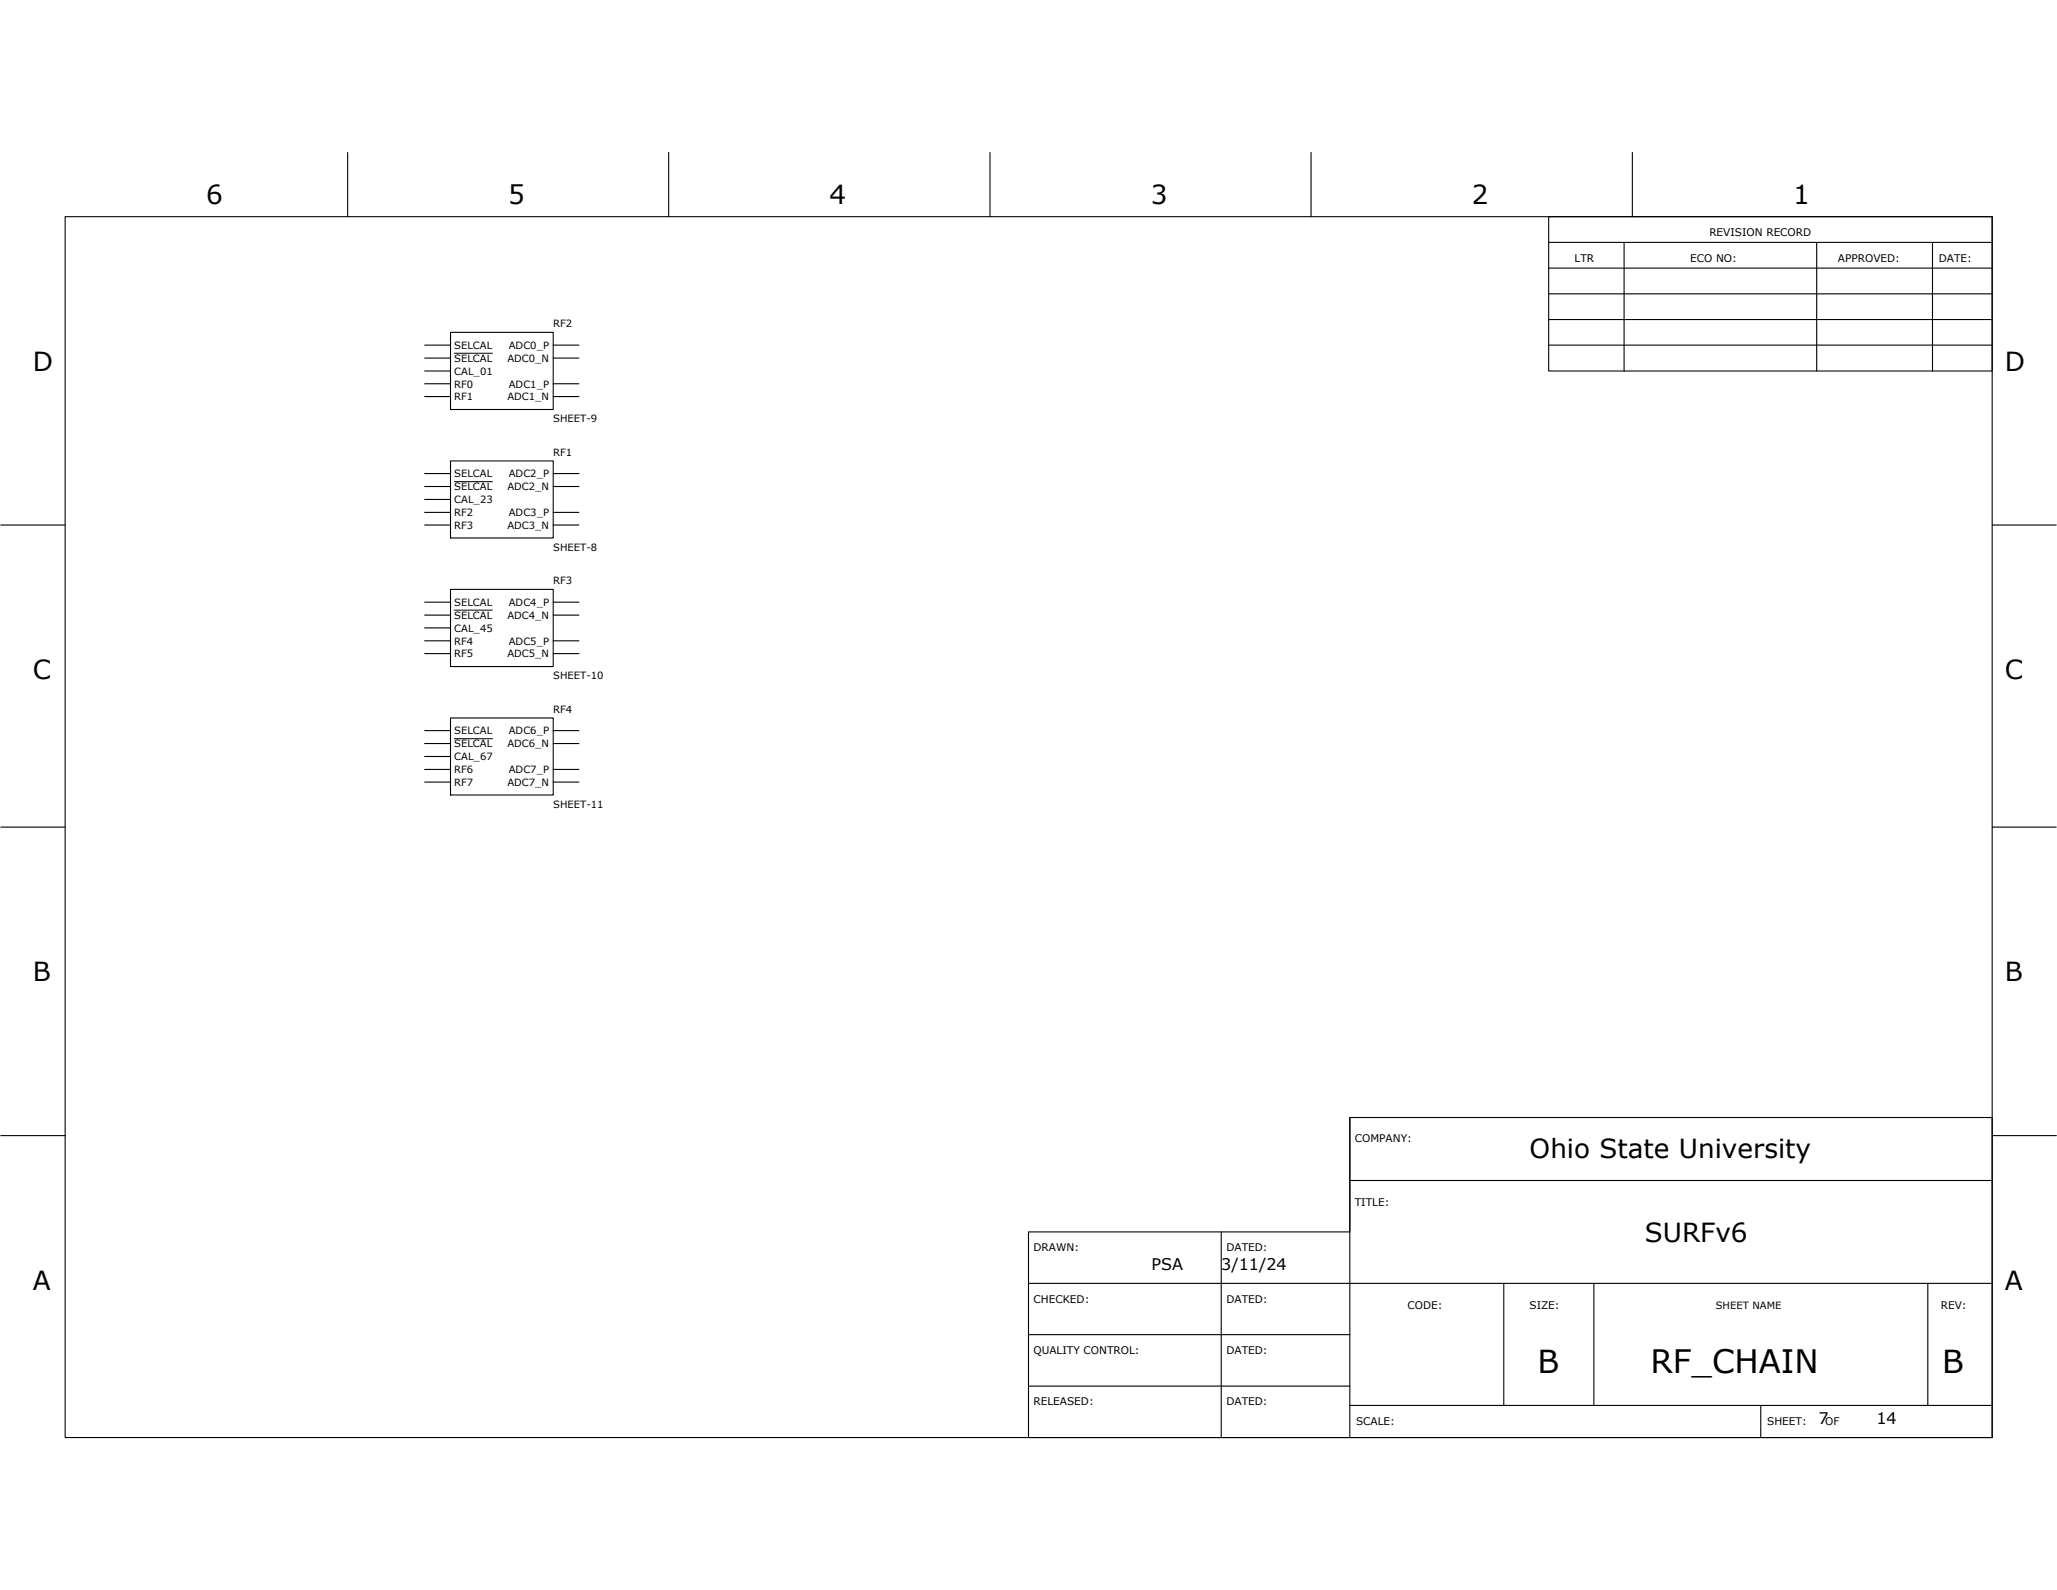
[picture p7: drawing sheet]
<svg xmlns="http://www.w3.org/2000/svg" width="279mm" height="216mm" viewBox="0 0 279 216" stroke-linecap="round" stroke-linejoin="round" font-family="sans-serif">
<defs><g id="words">
<text font-size="4.4" x="224.2" y="186.4">RF_CHAIN</text>
<g font-size="4.3">
<text x="208.9" y="186.4">B</text>
<text x="263.8" y="186.4">B</text>
</g>
<g font-size="3.6">
<text x="28" y="27.7">6</text>
<text x="69" y="27.7">5</text>
<text x="112.6" y="27.7">4</text>
<text x="156.3" y="27.7">3</text>
<text x="199.9" y="27.7">2</text>
<text x="243.5" y="27.7">1</text>
<text x="4.5" y="50.4">D</text>
<text x="272.3" y="50.4">D</text>
<text x="4.5" y="92.2">C</text>
<text x="272.3" y="92.2">C</text>
<text x="4.5" y="133.2">B</text>
<text x="272.3" y="133.2">B</text>
<text x="207.8" y="157.3">Ohio State University</text>
<text x="223.4" y="168.6">SURFv6</text>
<text x="4.5" y="175.1">A</text>
<text x="272.3" y="175.1">A</text>
</g>
<g font-size="2.2">
<text x="156.4" y="172.5">PSA</text>
<text x="165.9" y="172.5">3/11/24</text>
<text x="247" y="193.4">7</text>
<text x="254.9" y="193.4">14</text>
</g>
<g font-size="1.4">
<text x="213.9" y="35.5">LTR</text>
<text x="229.6" y="35.5">ECO NO:</text>
<text x="232.2" y="32">REVISION RECORD</text>
<text x="249.6" y="35.5">APPROVED:</text>
<text x="263.4" y="35.5">DATE:</text>
<text x="61.7" y="47.4">SELCAL</text>
<text x="69.1" y="47.4">ADC0_P</text>
<text x="75.1" y="44.4">RF2</text>
<text x="61.7" y="49.1">SELCAL</text>
<text x="61.7" y="50.9">CAL_01</text>
<text x="61.7" y="52.6">RF0</text>
<text x="68.9" y="49.1">ADC0_N</text>
<text x="69.1" y="52.6">ADC1_P</text>
<text x="61.7" y="54.4">RF1</text>
<text x="68.9" y="54.4">ADC1_N</text>
<text x="75.1" y="57.3">SHEET-9</text>
<text x="61.7" y="64.8">SELCAL</text>
<text x="69.1" y="64.8">ADC2_P</text>
<text x="75.1" y="61.9">RF1</text>
<text x="61.7" y="66.6">SELCAL</text>
<text x="61.7" y="68.3">CAL_23</text>
<text x="61.7" y="71.8">RF3</text>
<text x="61.7" y="70.1">RF2</text>
<text x="68.9" y="71.8">ADC3_N</text>
<text x="68.9" y="66.6">ADC2_N</text>
<text x="69.1" y="70.1">ADC3_P</text>
<text x="75.1" y="74.8">SHEET-8</text>
<text x="61.7" y="82.3">SELCAL</text>
<text x="69.1" y="82.3">ADC4_P</text>
<text x="75.1" y="79.3">RF3</text>
<text x="61.7" y="84">SELCAL</text>
<text x="61.7" y="85.8">CAL_45</text>
<text x="61.7" y="89.3">RF5</text>
<text x="61.7" y="87.5">RF4</text>
<text x="68.9" y="89.3">ADC5_N</text>
<text x="68.9" y="84">ADC4_N</text>
<text x="69.1" y="87.5">ADC5_P</text>
<text x="75.1" y="92.2">SHEET-10</text>
<text x="61.7" y="99.7">SELCAL</text>
<text x="61.7" y="101.5">SELCAL</text>
<text x="68.9" y="101.5">ADC6_N</text>
<text x="69.1" y="99.7">ADC6_P</text>
<text x="75.1" y="96.8">RF4</text>
<text x="61.7" y="103.2">CAL_67</text>
<text x="61.7" y="106.7">RF7</text>
<text x="61.7" y="105">RF6</text>
<text x="68.9" y="106.7">ADC7_N</text>
<text x="69.1" y="105">ADC7_P</text>
<text x="75.1" y="109.7">SHEET-11</text>
<text x="184" y="155.1">COMPANY:</text>
<text x="184" y="163.8">TITLE:</text>
<text x="140.4" y="169.9">DRAWN:</text>
<text x="166.6" y="169.9">DATED:</text>
<text x="140.4" y="176.9">CHECKED:</text>
<text x="166.6" y="176.9">DATED:</text>
<text x="191.2" y="177.8">CODE:</text>
<text x="207.8" y="177.8">SIZE:</text>
<text x="233" y="177.8">SHEET NAME</text>
<text x="263.6" y="177.8">REV:</text>
<text x="140.4" y="183.9">QUALITY CONTROL:</text>
<text x="166.6" y="183.9">DATED:</text>
<text x="140.4" y="190.8">RELEASED:</text>
<text x="166.6" y="190.8">DATED:</text>
<text x="184.2" y="193.4">SCALE:</text>
<text x="240" y="193.4">SHEET:</text>
<text x="247.9" y="193.4">OF</text>
</g>
</g></defs>
<g fill="none" stroke="#000" stroke-width=".15">
<path d="M8.8 29.4h261.8v165.8h-261.8zM47.2 20.7v8.7M90.8 20.7v8.7M134.5 20.7v8.7M178.1 20.7v8.7M210.4 32.9h60.2M210.4 36.4h60.2M210.4 39.9h60.2M210.4 29.4h60.2v21h-60.2zM220.6 32.9v17.5M221.7 20.7v8.7M246.8 32.9v17.5"/>
<path d="M262.5 32.9v17.5M57.7 46.9h3.5M57.7 48.6h3.5M57.7 50.4h3.5M57.7 53.8h3.5M57.7 52.1h3.5M61.2 45.1h13.9v10.5h-13.9zM75.1 46.9h3.5M75.1 48.6h3.5M75.1 53.8h3.5M75.1 52.1h3.5M210.4 43.4h60.2"/>
<path d="M210.4 46.9h60.2M.1 71.3h8.7M57.7 71.3h3.5M57.7 64.3h3.5M57.7 66.1h3.5M57.7 67.8h3.5M57.7 69.6h3.5M61.2 62.6h13.9v10.4h-13.9zM75.1 71.3h3.5M75.1 64.3h3.5M75.1 66.1h3.5M75.1 69.6h3.5"/>
<path d="M270.6 71.3h8.7M57.7 81.8h3.5M57.7 83.5h3.5M57.7 85.3h3.5M57.7 88.8h3.5M57.7 87h3.5M57.7 99.2h3.5M61.2 80h13.9v10.5h-13.9zM61.2 97.5h13.9v10.4h-13.9zM75.1 81.8h3.5M75.1 83.5h3.5M75.1 88.8h3.5"/>
<path d="M75.1 87h3.5M75.1 99.2h3.5M.1 112.3h8.7M57.7 101h3.5M57.7 102.7h3.5M57.7 106.2h3.5M57.7 104.5h3.5M75.1 101h3.5M75.1 106.2h3.5M75.1 104.5h3.5M270.6 112.3h8.7M.1 154.2h8.7"/>
<path d="M183.3 151.7v43.5M270.6 154.2h8.7M139.7 167.3h43.6v-15.6h87.3v43.5h-130.9zM139.7 174.3h130.9M165.9 167.3v27.9M183.3 160.3h87.3M204.3 174.3v16.5M216.5 174.3v16.5M261.9 174.3v16.5M139.7 181.2h43.6M139.7 188.2h43.6M183.3 190.8h87.3"/>
<path d="M239.2 190.8v4.4"/>
</g>
<path d="M61.7 48h5.2M61.7 65.4h5.2M61.7 82.8h5.2M61.7 100.3h5.2" fill="none" stroke="#000" stroke-width=".14"/>
<use href="#words"/>
</svg>
